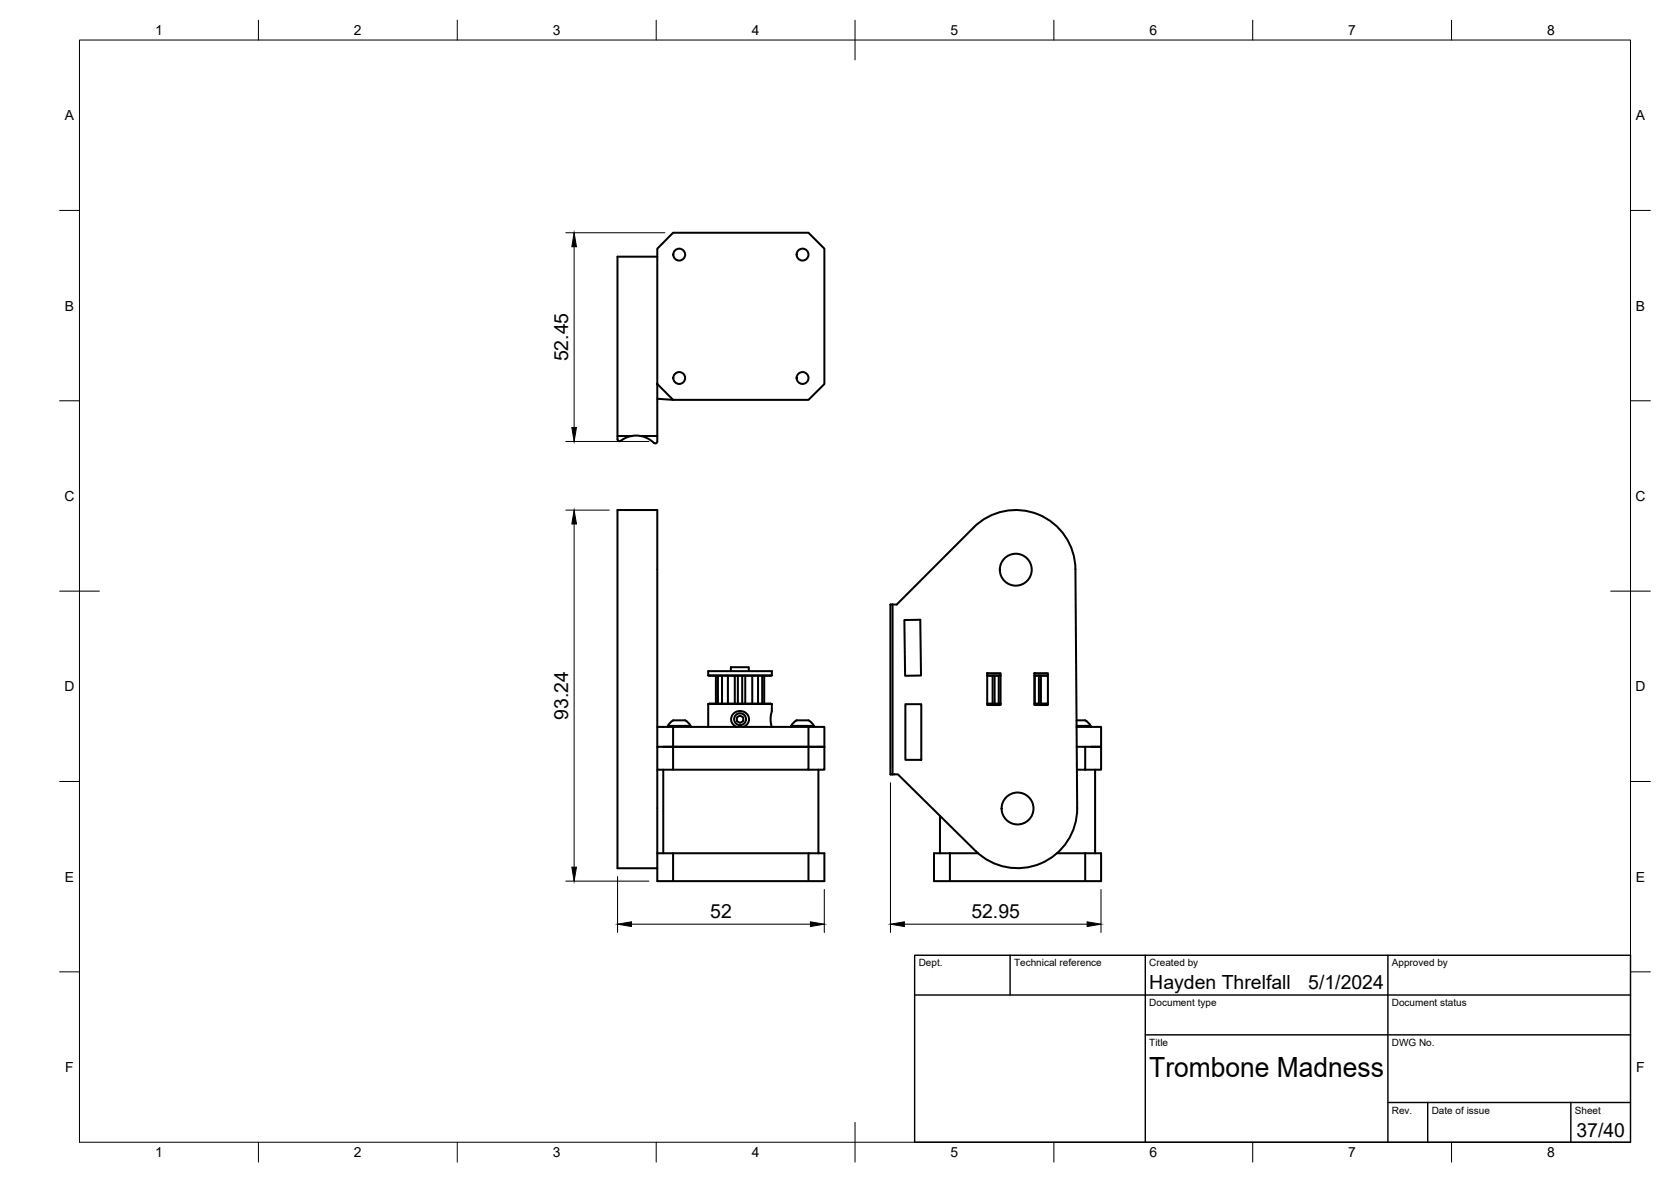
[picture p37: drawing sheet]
<svg xmlns="http://www.w3.org/2000/svg" width="420mm" height="297mm" viewBox="0 0 420 297" stroke-linecap="round" stroke-linejoin="round" font-family="sans-serif">
<defs><g id="words">
<text font-size="7" x="289" y="270.6">Trombone Madness</text>
<g font-size="4.9">
<text x="142.9" y="90.8" transform="rotate(-90 142.9 90.8)">52.45</text>
<text x="142.9" y="180.9" transform="rotate(-90 142.9 180.9)">93.24</text>
<text x="178.6" y="230.8">52</text>
<text x="244.2" y="230.8">52.95</text>
<text x="289" y="248.5">Hayden Threlfall</text>
<text x="329" y="248.5">5/1/2024</text>
<text x="396.4" y="285.7">37/40</text>
</g>
<g font-size="3.5">
<text x="39" y="8.8">1</text>
<text x="89" y="8.8">2</text>
<text x="139" y="8.8">3</text>
<text x="189" y="8.8">4</text>
<text x="239" y="8.8">5</text>
<text x="289" y="8.8">6</text>
<text x="339" y="8.8">7</text>
<text x="389" y="8.8">8</text>
<text x="16.3" y="30.2">A</text>
<text x="411.3" y="30.2">A</text>
<text x="16.3" y="78">B</text>
<text x="411.3" y="78">B</text>
<text x="16.2" y="125.9">C</text>
<text x="411.2" y="125.9">C</text>
<text x="16.2" y="173.7">D</text>
<text x="411.2" y="173.7">D</text>
<text x="16.3" y="221.6">E</text>
<text x="411.3" y="221.6">E</text>
<text x="16.4" y="269.4">F</text>
<text x="411.4" y="269.4">F</text>
<text x="39" y="290.8">1</text>
<text x="89" y="290.8">2</text>
<text x="139" y="290.8">3</text>
<text x="189" y="290.8">4</text>
<text x="239" y="290.8">5</text>
<text x="289" y="290.8">6</text>
<text x="339" y="290.8">7</text>
<text x="389" y="290.8">8</text>
</g>
<g font-size="2.5">
<text x="231" y="242.9">Dept.</text>
<text x="255" y="242.9">Technical reference</text>
<text x="289" y="242.9">Created by</text>
<text x="350" y="242.9">Approved by</text>
<text x="289" y="252.8">Document type</text>
<text x="350" y="252.8">Document status</text>
<text x="289" y="262.9">Title</text>
<text x="350" y="262.9">DWG No.</text>
<text x="350" y="279.9">Rev.</text>
<text x="360" y="279.9">Date of issue</text>
<text x="396" y="279.9">Sheet</text>
</g>
</g></defs>
<!-- layer: Visible -->
<g fill="none" stroke="#000" stroke-width=".51">
<path d="M169.2 58.5h34.1l4 4v34l-4 4h-34.1l-3.9-4v-34zM165.3 64.5h-10v45.1l.1 1.1 .3 .2 .4-.1M165.3 96.5v13.1h-4.3M155.3 109.6h3.6M156.1 110.8a6.3 6.3 0 0 1 8.3 .5M165.3 109.6l-.1 1.5-.4 .3-.4-.1M165.3 100.2l3.9 .3M224.4 151.9h1.1l19.3-19.3a15 15 0 0 1 16.3-3.3 15 15 0 0 1 9.3 13.8l.4 60M224.4 151.9h-.5v42.7h.5M224.4 151.9v42.7M227.4 155.8h4l.2 14h-4zM178.1 176.9h16"/>
<path d="M178.1 169.7h16M178.1 169.7v-1h16v1M178.1 176.9v5.8M180 169.8v7M180.5 169.8v7M181.5 169.8v7M183 169.8v7M183.8 168.7v-1h4.5v1M184.8 169.8v7M185.5 169.8v7M186.6 169.8v7M187.4 169.8v7"/>
<path d="M189.1 169.8v7M190.6 169.8v7M191.6 169.8v7M192.2 169.8v7M194.1 176.9v1.8l-.3 1.8 .2 2.2M227.6 177h4v14h-4zM248.2 176.9h3.4M248.2 169.8h3.4M248.2 169.7h3.4M248.2 176.8h3.4M248.2 169.2h3.4v8h-3.4zM249.6 169.8v7"/>
<path d="M250.1 169.8v7M251.1 169.8v7M260.1 176.8l3.4 .1h-3.4M260.1 169.7h3.4M260.1 169.2h3.4v8h-3.4zM260.2 169.8v7M261.2 169.8v7M261.7 169.8v7M263.5 169.8h-3.4M165.3 187.7h3.9v5.7h-3.9zM165.3 182.7v-54.5h-10v90h10M165.3 193.4v21"/>
<path d="M166.7 187.7h40.6v-5h-4v5h4v5.7h-4M166.8 193.4v21M169.2 187.7h34.1v5.7h-34.1M169.2 182.7h-3.9v5M173.6 182.4h-5.7v.3M173.6 182.4v.3M173.6 182.4a2.25 2.25 0 0 0-2.8-1.4h-.4a2 2 0 0 0-2.5 1.4M185.3 182.7l-.7-.4-.5-.5-.3-1.3 .3-.7 .4-.5 .6-.4 .9-.2 1.5 .4 .4 .4 .4 .9v.6l-.3 .8-.4 .5-.7 .4M185.3 180.3l.8-.5 .8 .5v.9l-.8 .5-.8-.5zM198.9 182.4h5.7M198.9 182.4v.3M203.3 182.7h-34.1v5"/>
<path d="M204.6 182.4a2.25 2.25 0 0 0-2.8-1.4h-.4a2 2 0 0 0-2.5 1.4M204.6 182.4v.3M205.8 193.4v21M224.4 194.6h1.4l19.5 19.3M270.7 182.7h6.2v5h-2.6M270.7 182.4h3.5M270.7 181h1a2.05 2.05 0 0 1 2.5 1.4M270.8 187.7h2.1v5.7h-2.1M272.9 187.7h4v5.7h-4M274.2 182.4v.3M275.4 193.4v21M165.3 214.4h42v7h-42z"/>
<path d="M169.2 214.4v7M203.3 214.4v7M236.3 205v9.4M238.8 214.4v7M245.9 214.4h-11.1v7h42.1v-7h-11.1M270.8 203.1a15 15 0 0 1-9.1 13.9 15 15 0 0 1-16.4-3.1M272.9 214.4v7"/>
<circle cx="170.8" cy="64" r="1.49"/>
<circle cx="201.8" cy="64" r="1.49"/>
<circle cx="170.8" cy="95" r="1.49"/>
<circle cx="201.8" cy="95" r="1.49"/>
<circle cx="255.4" cy="143.2" r="4"/>
<circle cx="186.1" cy="180.7" r="1.49"/>
<circle cx="255.9" cy="203.2" r="4"/>
</g>
<!-- layer: BORDER -->
<g fill="none" stroke="#000" stroke-width=".25">
<path d="M20 10.1h390v276.9h-390zM65 5.1v5M115 5.1v5M165 5.1v5M215 5.1v10M265 5.1v5M315 5.1v5M365 5.1v5M15 52.9h5M410 52.9h5M15 100.7h5M410 100.7h5"/>
<path d="M15 148.6h10M405 148.6h10M15 196.4h5M410 196.4h5M15 244.2h5M410 244.2h5M65 287v5M115 287v5M165 287v5M215 282.1v9.9M265 287v5M315 287v5"/>
<path d="M365 287v5"/>
</g>
<!-- layer: TITLEBLOCK -->
<path d="M230 240.1h180v46.9h-180zM230 250h180M254 240.1v9.9M288 240.1v46.9M349 240.1v46.9M288 260.1h122M349 277.1h61M359 277.1v9.9M395 277.1v9.9" fill="none" stroke="#000" stroke-width=".36"/>
<!-- layer: FD_Dimensions -->
<path d="M142.3 58.5h24.9M144.4 62v45.4M142.3 110.9h20.9M142.3 128.2h10.9M144.4 131.7v86.2M223.9 196.7v37.6M142.3 221.4h20.9M155.3 220.3v14M158.8 232.2h45M207.3 223.5v10.8M227.4 232.2h45.9M276.8 223.5v10.8" fill="none" stroke="#000" stroke-width=".25"/>
<path d="M144.4 58.5l.5 3.5h-1.1zM143.8 107.4h1.1l-.5 3.5zM144.4 128.2l.5 3.5h-1.1zM143.8 217.9h1.1l-.5 3.5zM155.3 232.2l3.5-.5v1.1zM203.8 231.7l3.5 .5-3.5 .6zM223.9 232.2l3.5-.5v1.1zM273.3 231.7l3.5 .5-3.5 .6z" fill="#000" stroke="#000" stroke-width=".25"/>
<use href="#words"/>
</svg>
